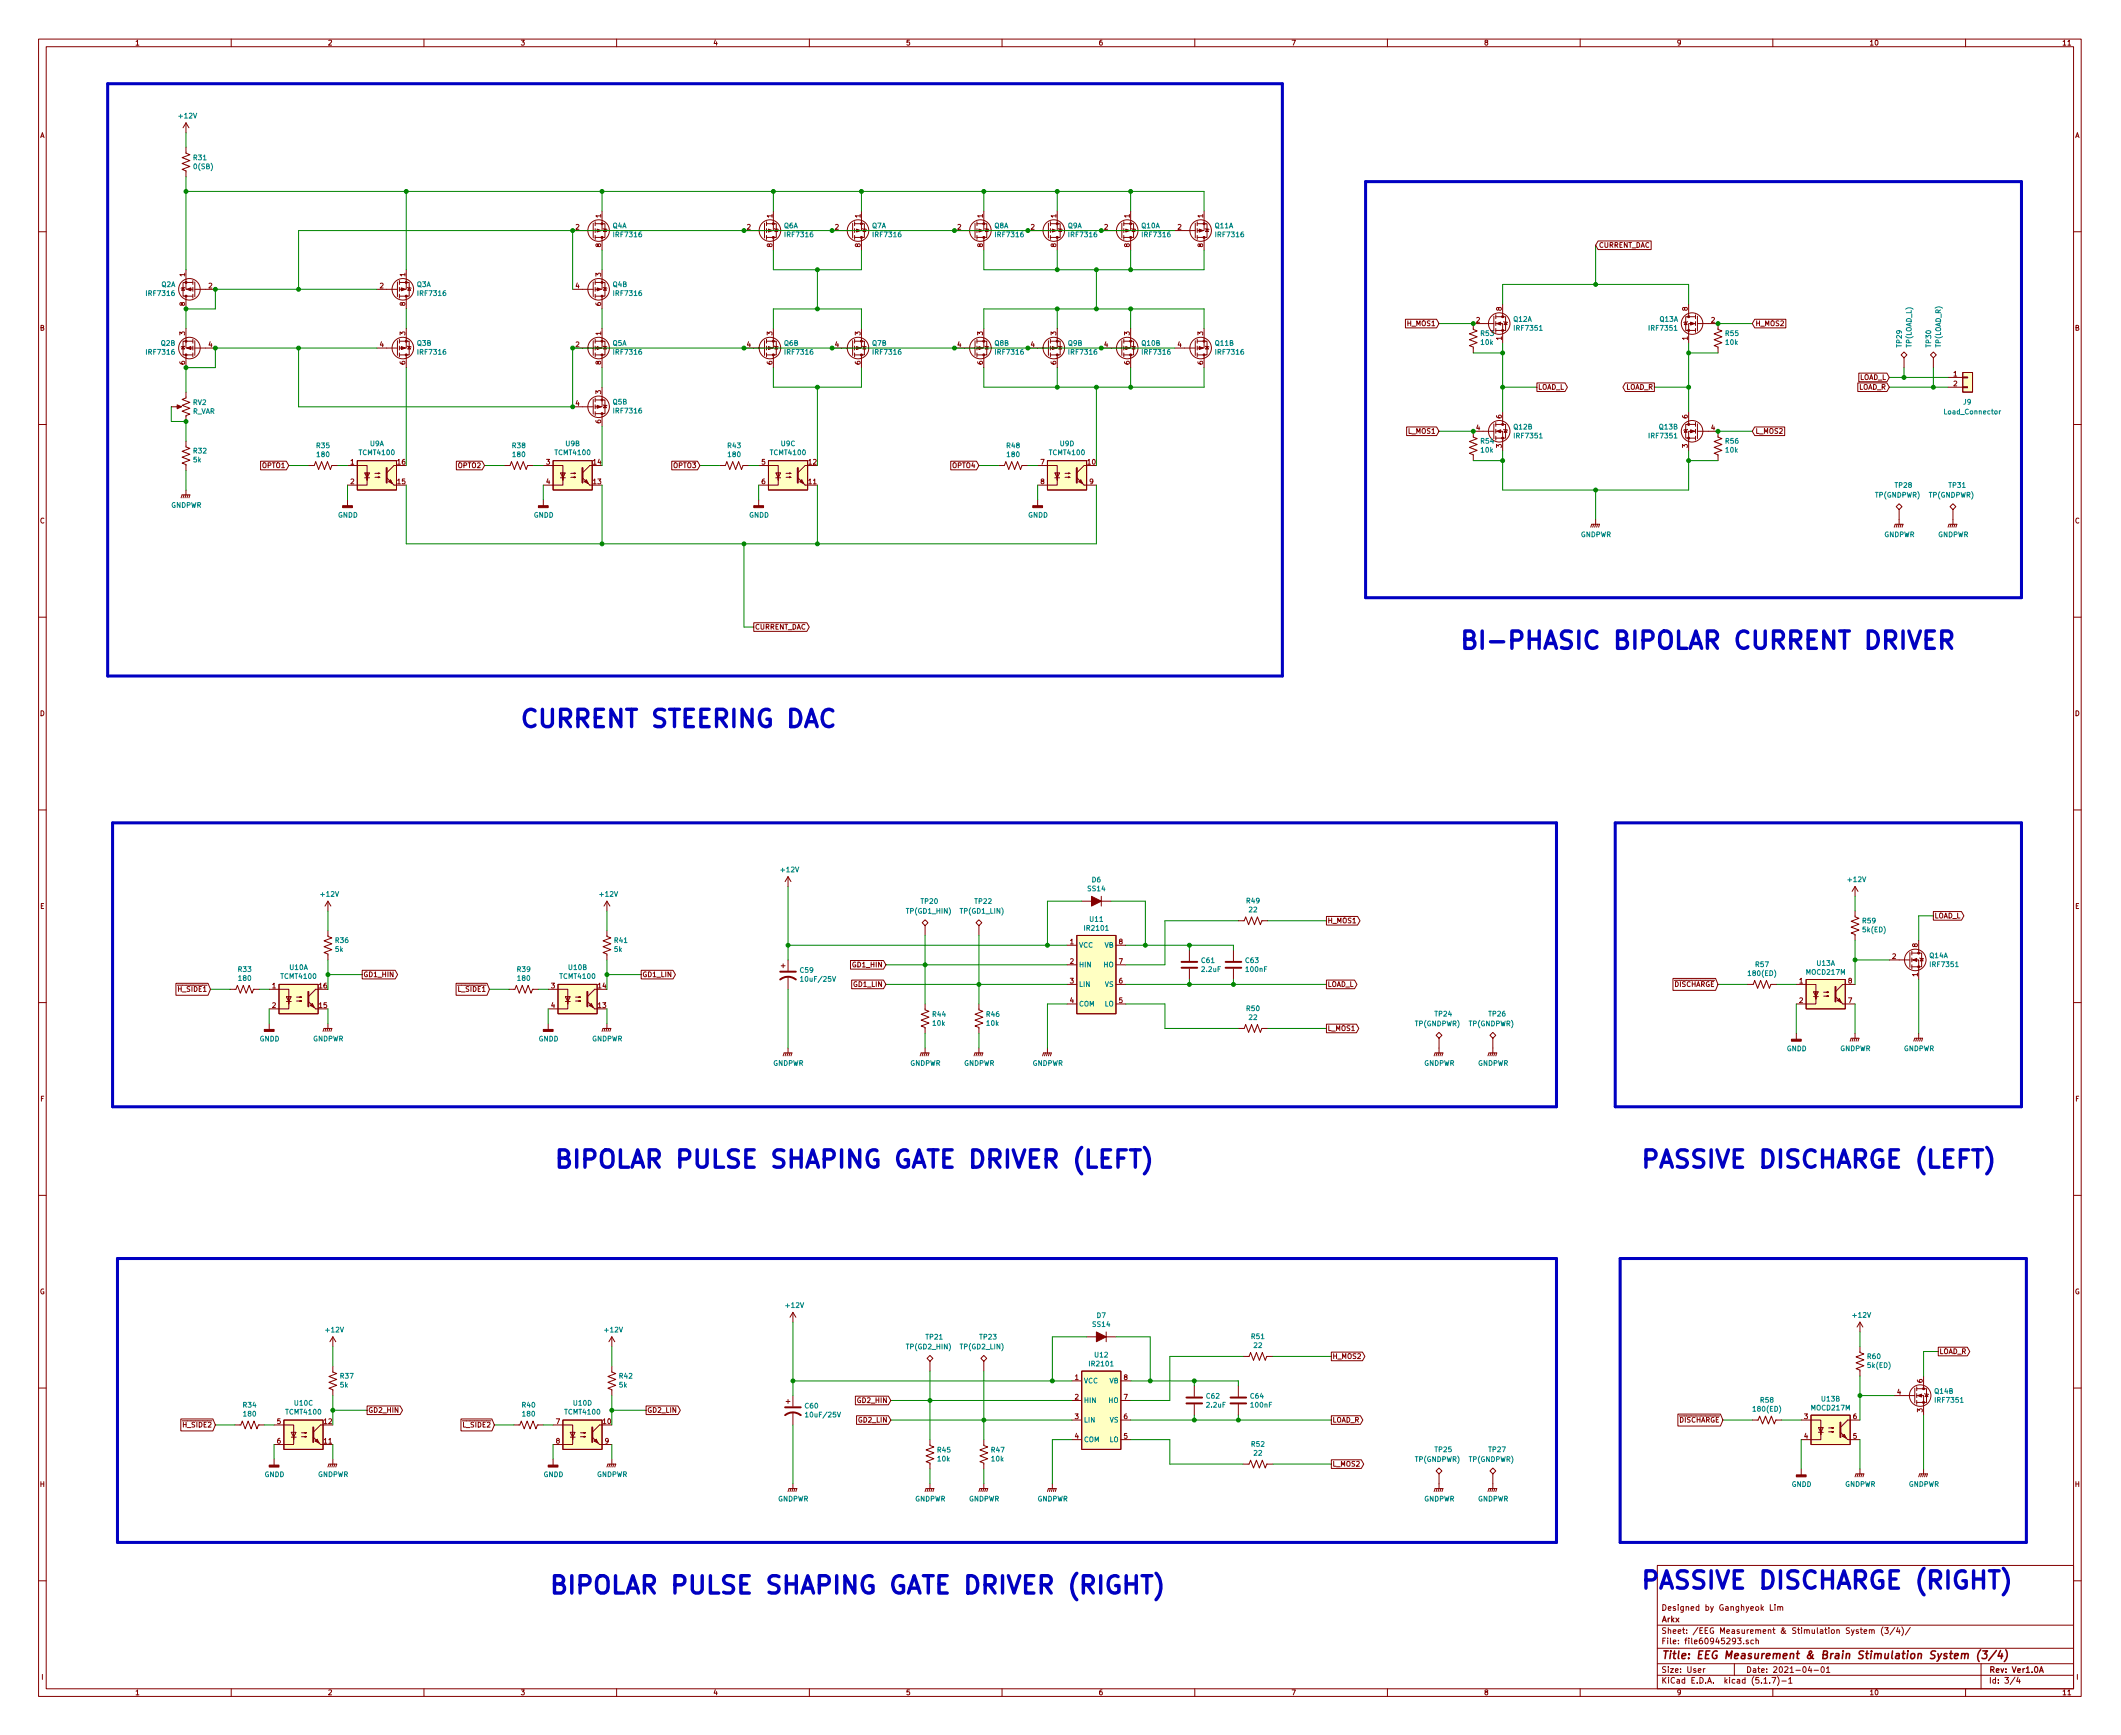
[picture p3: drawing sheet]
<svg xmlns="http://www.w3.org/2000/svg" width="550mm" height="450mm" viewBox="0 0 550 450" stroke-linecap="round" stroke-linejoin="round" font-family="sans-serif">
<defs><g id="words">
<g font-size="6.3" fill="#0000c2">
<text x="378.5" y="168.4">BI-PHASIC BIPOLAR CURRENT DRIVER</text>
<text x="134.6" y="188.8">CURRENT STEERING DAC</text>
<text x="143.5" y="303.1">BIPOLAR PULSE SHAPING GATE DRIVER (LEFT)</text>
<text x="425.4" y="303.1">PASSIVE DISCHARGE (LEFT)</text>
<text x="142.2" y="413.5">BIPOLAR PULSE SHAPING GATE DRIVER (RIGHT)</text>
<text x="425.4" y="412.3">PASSIVE DISCHARGE (RIGHT)</text>
</g>
<text font-size="2.8" fill="#840000" x="431" y="430.4">Title: EEG Measurement &amp; Brain Stimulation System (3/4)</text>
<g font-size="2.1" fill="#840000">
<text x="431" y="417.9">Designed by Ganghyeok Lim</text>
<text x="431" y="423.9">Sheet: /EEG Measurement &amp; Stimulation System (3/4)/</text>
<text x="431" y="420.9">Arkx</text>
<text x="431" y="426.6">File: file60945293.sch</text>
<text x="431" y="436.8">KiCad E.D.A. kicad (5.1.7)-1</text>
<text x="431" y="434">Size: User</text>
<text x="453" y="434">Date: 2021-04-01</text>
<text x="516" y="434">Rev: Ver1.0A</text>
<text x="516" y="436.8">Id: 3/4</text>
</g>
<g font-size="1.8" fill="#840000">
<text x="35" y="11.8">1</text>
<text x="85" y="11.8">2</text>
<text x="135" y="11.8">3</text>
<text x="185" y="11.8">4</text>
<text x="235" y="11.8">5</text>
<text x="285" y="11.8">6</text>
<text x="335" y="11.8">7</text>
<text x="385" y="11.8">8</text>
<text x="435" y="11.8">9</text>
<text x="485" y="11.8">10</text>
<text x="535" y="11.8">11</text>
<text x="10.4" y="35.8">A</text>
<text x="538.4" y="35.8">A</text>
<text x="149.4" y="59.6">2</text>
<text x="156" y="56.5" transform="rotate(-90 156 56.5)">1</text>
<text x="193.8" y="59.6">2</text>
<text x="200.4" y="56.5" transform="rotate(-90 200.4 56.5)">1</text>
<text x="216.7" y="59.6">2</text>
<text x="223.3" y="56.5" transform="rotate(-90 223.3 56.5)">1</text>
<text x="248.4" y="59.6">2</text>
<text x="255" y="56.5" transform="rotate(-90 255 56.5)">1</text>
<text x="267.5" y="59.6">2</text>
<text x="274.1" y="56.5" transform="rotate(-90 274.1 56.5)">1</text>
<text x="286.5" y="59.6">2</text>
<text x="293.1" y="56.5" transform="rotate(-90 293.1 56.5)">1</text>
<text x="305.6" y="59.6">2</text>
<text x="312.2" y="56.5" transform="rotate(-90 312.2 56.5)">1</text>
<text x="156" y="64.1" transform="rotate(-90 156 64.1)">8</text>
<text x="200.4" y="64.1" transform="rotate(-90 200.4 64.1)">8</text>
<text x="223.3" y="64.1" transform="rotate(-90 223.3 64.1)">8</text>
<text x="255" y="64.1" transform="rotate(-90 255 64.1)">8</text>
<text x="274.1" y="64.1" transform="rotate(-90 274.1 64.1)">8</text>
<text x="293.1" y="64.1" transform="rotate(-90 293.1 64.1)">8</text>
<text x="312.2" y="64.1" transform="rotate(-90 312.2 64.1)">8</text>
<text x="414.8" y="64.3">CURRENT_DAC</text>
<text x="48" y="71.7" transform="rotate(-90 48 71.7)">1</text>
<text x="105.2" y="71.7" transform="rotate(-90 105.2 71.7)">1</text>
<text x="156" y="71.7" transform="rotate(-90 156 71.7)">3</text>
<text x="54.1" y="74.8">2</text>
<text x="98.6" y="74.8">2</text>
<text x="149.4" y="74.8">4</text>
<text x="48" y="79.4" transform="rotate(-90 48 79.4)">8</text>
<text x="105.2" y="79.4" transform="rotate(-90 105.2 79.4)">8</text>
<text x="156" y="79.4" transform="rotate(-90 156 79.4)">6</text>
<text x="383.1" y="83.7">2</text>
<text x="389.6" y="80.6" transform="rotate(-90 389.6 80.6)">8</text>
<text x="437.9" y="80.6" transform="rotate(-90 437.9 80.6)">8</text>
<text x="444" y="83.7">2</text>
<text x="10.4" y="85.8">B</text>
<text x="48" y="87" transform="rotate(-90 48 87)">3</text>
<text x="105.2" y="87" transform="rotate(-90 105.2 87)">3</text>
<text x="156" y="87" transform="rotate(-90 156 87)">1</text>
<text x="200.4" y="87" transform="rotate(-90 200.4 87)">3</text>
<text x="223.3" y="87" transform="rotate(-90 223.3 87)">3</text>
<text x="255" y="87" transform="rotate(-90 255 87)">3</text>
<text x="274.1" y="87" transform="rotate(-90 274.1 87)">3</text>
<text x="293.1" y="87" transform="rotate(-90 293.1 87)">3</text>
<text x="312.2" y="87" transform="rotate(-90 312.2 87)">3</text>
<text x="365.3" y="84.6">H_MOS1</text>
<text x="389.6" y="88.2" transform="rotate(-90 389.6 88.2)">1</text>
<text x="437.9" y="88.2" transform="rotate(-90 437.9 88.2)">1</text>
<text x="455.4" y="84.6">H_MOS2</text>
<text x="538.4" y="85.8">B</text>
<text x="48" y="94.6" transform="rotate(-90 48 94.6)">6</text>
<text x="54.1" y="90">4</text>
<text x="98.6" y="90">4</text>
<text x="105.2" y="94.6" transform="rotate(-90 105.2 94.6)">6</text>
<text x="149.4" y="90">2</text>
<text x="156" y="94.6" transform="rotate(-90 156 94.6)">8</text>
<text x="193.8" y="90">4</text>
<text x="200.4" y="94.6" transform="rotate(-90 200.4 94.6)">6</text>
<text x="216.7" y="90">4</text>
<text x="223.3" y="94.6" transform="rotate(-90 223.3 94.6)">6</text>
<text x="248.4" y="90">4</text>
<text x="255" y="94.6" transform="rotate(-90 255 94.6)">6</text>
<text x="267.5" y="90">4</text>
<text x="274.1" y="94.6" transform="rotate(-90 274.1 94.6)">6</text>
<text x="286.5" y="90">4</text>
<text x="293.1" y="94.6" transform="rotate(-90 293.1 94.6)">6</text>
<text x="305.6" y="90">4</text>
<text x="312.2" y="94.6" transform="rotate(-90 312.2 94.6)">6</text>
<text x="399" y="101.1">LOAD_L</text>
<text x="421.7" y="101.1">LOAD_R</text>
<text x="482.2" y="101.1">LOAD_R</text>
<text x="482.3" y="98.6">LOAD_L</text>
<text x="506.9" y="97.7">1</text>
<text x="506.9" y="100.2">2</text>
<text x="149.4" y="105.3">4</text>
<text x="156" y="102.2" transform="rotate(-90 156 102.2)">3</text>
<text x="156" y="109.8" transform="rotate(-90 156 109.8)">6</text>
<text x="365.5" y="112.5">L_MOS1</text>
<text x="383.1" y="111.6">4</text>
<text x="389.6" y="108.6" transform="rotate(-90 389.6 108.6)">6</text>
<text x="437.9" y="108.6" transform="rotate(-90 437.9 108.6)">6</text>
<text x="444" y="111.6">4</text>
<text x="455.4" y="112.5">L_MOS2</text>
<text x="389.6" y="116.2" transform="rotate(-90 389.6 116.2)">3</text>
<text x="437.9" y="116.2" transform="rotate(-90 437.9 116.2)">3</text>
<text x="68.1" y="121.4">OPTO1</text>
<text x="91" y="120.5">1</text>
<text x="91" y="125.6">2</text>
<text x="103.2" y="125.6">15</text>
<text x="103.2" y="120.5">16</text>
<text x="118.9" y="121.4">OPTO2</text>
<text x="141.8" y="120.5">3</text>
<text x="141.8" y="125.6">4</text>
<text x="154" y="125.6">13</text>
<text x="154" y="120.5">14</text>
<text x="174.8" y="121.4">OPTO3</text>
<text x="197.6" y="120.5">5</text>
<text x="197.6" y="125.6">6</text>
<text x="209.9" y="125.6">11</text>
<text x="209.9" y="120.5">12</text>
<text x="247.2" y="121.4">OPTO4</text>
<text x="270" y="120.5">7</text>
<text x="270" y="125.6">8</text>
<text x="282.2" y="120.5">10</text>
<text x="282.7" y="125.6">9</text>
<text x="10.4" y="135.8">C</text>
<text x="538.4" y="135.8">C</text>
<text x="195.8" y="163.3">CURRENT_DAC</text>
<text x="10.4" y="185.8">D</text>
<text x="538.4" y="185.8">D</text>
<text x="10.4" y="235.8">E</text>
<text x="344.4" y="239.5">H_MOS1</text>
<text x="501.9" y="238.3">LOAD_L</text>
<text x="538.4" y="235.8">E</text>
<text x="277.6" y="245">1</text>
<text x="290.3" y="245">8</text>
<text x="497.6" y="245.7" transform="rotate(-90 497.6 245.7)">8</text>
<text x="221.4" y="251">GD1_HIN</text>
<text x="277.6" y="250.1">2</text>
<text x="290.3" y="250.1">7</text>
<text x="491" y="248.8">2</text>
<text x="46.5" y="257.3">H_SIDE1</text>
<text x="70.6" y="256.4">1</text>
<text x="82.9" y="256.4">16</text>
<text x="94.2" y="253.5">GD1_HIN</text>
<text x="119" y="257.3">L_SIDE1</text>
<text x="143" y="256.4">3</text>
<text x="155.2" y="256.4">14</text>
<text x="166.6" y="253.5">GD1_LIN</text>
<text x="221.6" y="256">GD1_LIN</text>
<text x="277.6" y="255.1">3</text>
<text x="290.3" y="255.1">6</text>
<text x="344.4" y="256">LOAD_L</text>
<text x="434.4" y="256">DISCHARGE</text>
<text x="466.9" y="255.1">1</text>
<text x="479.6" y="255.1">8</text>
<text x="497.6" y="253.3" transform="rotate(-90 497.6 253.3)">1</text>
<text x="70.6" y="261.5">2</text>
<text x="82.9" y="261.5">15</text>
<text x="143" y="261.5">4</text>
<text x="155.2" y="261.5">13</text>
<text x="277.6" y="260.2">4</text>
<text x="290.3" y="260.2">5</text>
<text x="466.9" y="260.2">2</text>
<text x="479.6" y="260.2">7</text>
<text x="344.4" y="267.5">L_MOS1</text>
<text x="10.5" y="285.8">F</text>
<text x="538.5" y="285.8">F</text>
<text x="10.3" y="335.8">G</text>
<text x="538.3" y="335.8">G</text>
<text x="345.7" y="352.6">H_MOS2</text>
<text x="503.2" y="351.3">LOAD_R</text>
<text x="278.9" y="358">1</text>
<text x="291.6" y="358">8</text>
<text x="498.9" y="358.8" transform="rotate(-90 498.9 358.8)">6</text>
<text x="222.7" y="364">GD2_HIN</text>
<text x="278.9" y="363.1">2</text>
<text x="291.6" y="363.1">7</text>
<text x="492.3" y="361.8">4</text>
<text x="47.7" y="370.3">H_SIDE2</text>
<text x="71.9" y="369.4">5</text>
<text x="84.1" y="369.4">12</text>
<text x="95.5" y="366.5">GD2_HIN</text>
<text x="120.3" y="370.3">L_SIDE2</text>
<text x="144.3" y="369.4">7</text>
<text x="156.5" y="369.4">10</text>
<text x="167.9" y="366.5">GD2_LIN</text>
<text x="222.9" y="369.1">GD2_LIN</text>
<text x="278.9" y="368.2">3</text>
<text x="291.6" y="368.2">6</text>
<text x="345.7" y="369.1">LOAD_R</text>
<text x="435.6" y="369.1">DISCHARGE</text>
<text x="468.1" y="368.2">3</text>
<text x="480.8" y="368.2">6</text>
<text x="498.9" y="366.4" transform="rotate(-90 498.9 366.4)">3</text>
<text x="71.9" y="374.5">6</text>
<text x="84.1" y="374.5">11</text>
<text x="144.3" y="374.5">8</text>
<text x="157" y="374.5">9</text>
<text x="278.9" y="373.3">4</text>
<text x="291.6" y="373.3">5</text>
<text x="468.1" y="373.3">4</text>
<text x="480.8" y="373.3">5</text>
<text x="345.7" y="380.5">L_MOS2</text>
<text x="10.4" y="385.8">H</text>
<text x="538.4" y="385.8">H</text>
<text x="10.7" y="435.8">I</text>
<text x="538.8" y="435.8">I</text>
<text x="35" y="439.8">1</text>
<text x="85" y="439.8">2</text>
<text x="135" y="439.8">3</text>
<text x="185" y="439.8">4</text>
<text x="235" y="439.8">5</text>
<text x="285" y="439.8">6</text>
<text x="335" y="439.8">7</text>
<text x="385" y="439.8">8</text>
<text x="435" y="439.8">9</text>
<text x="485" y="439.8">10</text>
<text x="535" y="439.8">11</text>
</g>
<g font-size="1.8" fill="#008484">
<text x="46.6" y="30.7">+12V</text>
<text x="50.3" y="41.6">R31</text>
<text x="50.4" y="43.9">0(SB)</text>
<text x="159" y="59.2">Q4A</text>
<text x="203.4" y="59.2">Q6A</text>
<text x="226.3" y="59.2">Q7A</text>
<text x="258" y="59.2">Q8A</text>
<text x="277.1" y="59.2">Q9A</text>
<text x="296.2" y="59.2">Q10A</text>
<text x="315.3" y="59.2">Q11A</text>
<text x="159.5" y="61.5">IRF7316</text>
<text x="203.9" y="61.5">IRF7316</text>
<text x="226.8" y="61.5">IRF7316</text>
<text x="258.5" y="61.5">IRF7316</text>
<text x="277.6" y="61.5">IRF7316</text>
<text x="296.6" y="61.5">IRF7316</text>
<text x="315.7" y="61.5">IRF7316</text>
<text x="38.2" y="76.8">IRF7316</text>
<text x="41.9" y="74.5">Q2A</text>
<text x="108.2" y="74.5">Q3A</text>
<text x="108.7" y="76.8">IRF7316</text>
<text x="159.1" y="74.5">Q4B</text>
<text x="159.5" y="76.8">IRF7316</text>
<text x="392.7" y="83.5">Q12A</text>
<text x="430.7" y="83.5">Q13A</text>
<text x="41.8" y="89.7">Q2B</text>
<text x="108.3" y="89.7">Q3B</text>
<text x="159" y="89.7">Q5A</text>
<text x="203.5" y="89.7">Q6B</text>
<text x="226.4" y="89.7">Q7B</text>
<text x="258.1" y="89.7">Q8B</text>
<text x="277.2" y="89.7">Q9B</text>
<text x="296.3" y="89.7">Q10B</text>
<text x="315.4" y="89.7">Q11B</text>
<text x="384.3" y="87.2">R53</text>
<text x="384.3" y="89.5">10k</text>
<text x="393.1" y="85.8">IRF7351</text>
<text x="428.1" y="85.8">IRF7351</text>
<text x="447.8" y="87.2">R55</text>
<text x="447.8" y="89.5">10k</text>
<text x="493.4" y="90" transform="rotate(-90 493.4 90)">TP29</text>
<text x="501.1" y="90" transform="rotate(-90 501.1 90)">TP30</text>
<text x="38.2" y="92">IRF7316</text>
<text x="108.7" y="92">IRF7316</text>
<text x="159.5" y="92">IRF7316</text>
<text x="203.9" y="92">IRF7316</text>
<text x="226.8" y="92">IRF7316</text>
<text x="258.5" y="92">IRF7316</text>
<text x="277.6" y="92">IRF7316</text>
<text x="296.6" y="92">IRF7316</text>
<text x="315.7" y="92">IRF7316</text>
<text x="496" y="90.2" transform="rotate(-90 496 90.2)">TP(LOAD_L)</text>
<text x="503.6" y="90.1" transform="rotate(-90 503.6 90.1)">TP(LOAD_R)</text>
<text x="49.9" y="107.4">R_VAR</text>
<text x="50.1" y="105.1">RV2</text>
<text x="159.1" y="104.9">Q5B</text>
<text x="159.5" y="107.2">IRF7316</text>
<text x="504.7" y="107.5">Load_Connector</text>
<text x="509.5" y="105">J9</text>
<text x="392.8" y="111.4">Q12B</text>
<text x="393.1" y="113.7">IRF7351</text>
<text x="428.1" y="113.7">IRF7351</text>
<text x="430.6" y="111.4">Q13B</text>
<text x="50.2" y="119.9">5k</text>
<text x="50.3" y="117.6">R32</text>
<text x="82.2" y="116.3">R35</text>
<text x="82.3" y="118.6">180</text>
<text x="93.4" y="118.1">TCMT4100</text>
<text x="96" y="115.8">U9A</text>
<text x="133" y="116.3">R38</text>
<text x="133.1" y="118.6">180</text>
<text x="144.2" y="118.1">TCMT4100</text>
<text x="146.8" y="115.8">U9B</text>
<text x="188.9" y="116.3">R43</text>
<text x="189" y="118.6">180</text>
<text x="200.1" y="118.1">TCMT4100</text>
<text x="202.7" y="115.8">U9C</text>
<text x="261.3" y="116.3">R48</text>
<text x="261.4" y="118.6">180</text>
<text x="272.4" y="118.1">TCMT4100</text>
<text x="275.1" y="115.8">U9D</text>
<text x="384.3" y="115.1">R54</text>
<text x="384.3" y="117.4">10k</text>
<text x="447.8" y="115.1">R56</text>
<text x="447.8" y="117.4">10k</text>
<text x="44.3" y="131.7">GNDPWR</text>
<text x="486.6" y="129.1">TP(GNDPWR)</text>
<text x="491.8" y="126.5">TP28</text>
<text x="500.6" y="129.1">TP(GNDPWR)</text>
<text x="505.7" y="126.5">TP31</text>
<text x="87.7" y="134.3">GNDD</text>
<text x="138.5" y="134.3">GNDD</text>
<text x="194.4" y="134.3">GNDD</text>
<text x="266.8" y="134.3">GNDD</text>
<text x="410.1" y="139.4">GNDPWR</text>
<text x="488.8" y="139.4">GNDPWR</text>
<text x="502.8" y="139.4">GNDPWR</text>
<text x="202.8" y="226.3">+12V</text>
<text x="83.4" y="232.6">+12V</text>
<text x="155.8" y="232.6">+12V</text>
<text x="282.3" y="231.2">SS14</text>
<text x="283.4" y="228.9">D6</text>
<text x="479.6" y="228.8">+12V</text>
<text x="235.4" y="237">TP(GD1_HIN)</text>
<text x="239" y="234.5">TP20</text>
<text x="249.4" y="237">TP(GD1_LIN)</text>
<text x="253" y="234.5">TP22</text>
<text x="282.9" y="239.1">U11</text>
<text x="323.5" y="234.4">R49</text>
<text x="324.2" y="236.7">22</text>
<text x="483.3" y="239.6">R59</text>
<text x="87.1" y="244.6">R36</text>
<text x="159.5" y="244.6">R41</text>
<text x="279.9" y="245.9">VCC</text>
<text x="281.6" y="241.5">IR2101</text>
<text x="286.6" y="245.9">VB</text>
<text x="483.5" y="241.9">5k(ED)</text>
<text x="75.2" y="251.6">U10A</text>
<text x="87" y="246.9">5k</text>
<text x="147.6" y="251.6">U10B</text>
<text x="159.4" y="246.9">5k</text>
<text x="279.9" y="251">HIN</text>
<text x="286.4" y="251">HO</text>
<text x="311.8" y="249.8">C61</text>
<text x="323.2" y="249.8">C63</text>
<text x="455.6" y="250.9">R57</text>
<text x="471.4" y="250.6">U13A</text>
<text x="500.7" y="248.6">Q14A</text>
<text x="501.1" y="250.9">IRF7351</text>
<text x="61.9" y="252.2">R33</text>
<text x="62" y="254.5">180</text>
<text x="73.1" y="254">TCMT4100</text>
<text x="134.3" y="252.2">R39</text>
<text x="134.4" y="254.5">180</text>
<text x="145.4" y="254">TCMT4100</text>
<text x="207.7" y="252.4">C59</text>
<text x="208.3" y="254.7">10uF/25V</text>
<text x="279.9" y="256">LIN</text>
<text x="286.7" y="256">VS</text>
<text x="311.9" y="252.2">2.2uF</text>
<text x="323.4" y="252.2">100nF</text>
<text x="453.9" y="253.2">180(ED)</text>
<text x="468.8" y="252.9">MOCD217M</text>
<text x="242" y="263.8">R44</text>
<text x="256" y="263.8">R46</text>
<text x="279.9" y="261.1">COM</text>
<text x="286.6" y="261.1">LO</text>
<text x="323.5" y="262.3">R50</text>
<text x="372.4" y="263.7">TP24</text>
<text x="386.4" y="263.7">TP26</text>
<text x="242.1" y="266.1">10k</text>
<text x="256.1" y="266.1">10k</text>
<text x="324.2" y="264.6">22</text>
<text x="367.3" y="266.2">TP(GNDPWR)</text>
<text x="381.2" y="266.2">TP(GNDPWR)</text>
<text x="67.4" y="270.2">GNDD</text>
<text x="81.2" y="270.2">GNDPWR</text>
<text x="139.8" y="270.2">GNDD</text>
<text x="153.6" y="270.2">GNDPWR</text>
<text x="463.6" y="272.7">GNDD</text>
<text x="477.4" y="272.7">GNDPWR</text>
<text x="493.9" y="272.7">GNDPWR</text>
<text x="200.6" y="276.5">GNDPWR</text>
<text x="236.1" y="276.5">GNDPWR</text>
<text x="250.1" y="276.5">GNDPWR</text>
<text x="267.9" y="276.5">GNDPWR</text>
<text x="369.5" y="276.5">GNDPWR</text>
<text x="383.4" y="276.5">GNDPWR</text>
<text x="204" y="339.3">+12V</text>
<text x="284.6" y="341.9">D7</text>
<text x="480.9" y="341.9">+12V</text>
<text x="84.7" y="345.7">+12V</text>
<text x="157" y="345.7">+12V</text>
<text x="240.3" y="347.5">TP21</text>
<text x="254.3" y="347.5">TP23</text>
<text x="283.6" y="344.3">SS14</text>
<text x="324.8" y="347.4">R51</text>
<text x="235.4" y="350.1">TP(GD2_HIN)</text>
<text x="249.4" y="350.1">TP(GD2_LIN)</text>
<text x="284.1" y="352.2">U12</text>
<text x="325.4" y="349.7">22</text>
<text x="484.6" y="352.6">R60</text>
<text x="88.3" y="360">5k</text>
<text x="88.4" y="357.7">R37</text>
<text x="160.7" y="360">5k</text>
<text x="160.8" y="357.7">R42</text>
<text x="281.2" y="358.9">VCC</text>
<text x="282.9" y="354.5">IR2101</text>
<text x="287.9" y="358.9">VB</text>
<text x="484.8" y="354.9">5k(ED)</text>
<text x="63.1" y="365.2">R34</text>
<text x="76.5" y="364.7">U10C</text>
<text x="135.5" y="365.2">R40</text>
<text x="148.9" y="364.7">U10D</text>
<text x="208.9" y="365.4">C60</text>
<text x="281.2" y="364">HIN</text>
<text x="287.7" y="364">HO</text>
<text x="313.1" y="362.9">C62</text>
<text x="313.2" y="365.2">2.2uF</text>
<text x="324.5" y="362.9">C64</text>
<text x="324.7" y="365.2">100nF</text>
<text x="456.8" y="363.9">R58</text>
<text x="470.1" y="365.9">MOCD217M</text>
<text x="472.7" y="363.6">U13B</text>
<text x="502.1" y="361.6">Q14B</text>
<text x="502.4" y="363.9">IRF7351</text>
<text x="63.3" y="367.5">180</text>
<text x="74.3" y="367">TCMT4100</text>
<text x="135.7" y="367.5">180</text>
<text x="146.7" y="367">TCMT4100</text>
<text x="209.6" y="367.7">10uF/25V</text>
<text x="281.2" y="369.1">LIN</text>
<text x="288" y="369.1">VS</text>
<text x="455.2" y="366.2">180(ED)</text>
<text x="243.3" y="376.8">R45</text>
<text x="257.3" y="376.8">R47</text>
<text x="281.2" y="374.1">COM</text>
<text x="287.9" y="374.1">LO</text>
<text x="324.8" y="375.3">R52</text>
<text x="325.4" y="377.7">22</text>
<text x="372.4" y="376.7">TP25</text>
<text x="386.4" y="376.7">TP27</text>
<text x="68.6" y="383.2">GNDD</text>
<text x="82.4" y="383.2">GNDPWR</text>
<text x="141" y="383.2">GNDD</text>
<text x="154.8" y="383.2">GNDPWR</text>
<text x="243.4" y="379.2">10k</text>
<text x="257.3" y="379.2">10k</text>
<text x="367.3" y="379.3">TP(GNDPWR)</text>
<text x="381.2" y="379.3">TP(GNDPWR)</text>
<text x="201.8" y="389.5">GNDPWR</text>
<text x="237.4" y="389.5">GNDPWR</text>
<text x="251.4" y="389.5">GNDPWR</text>
<text x="269.1" y="389.5">GNDPWR</text>
<text x="369.5" y="389.5">GNDPWR</text>
<text x="383.4" y="389.5">GNDPWR</text>
<text x="464.9" y="385.8">GNDD</text>
<text x="478.7" y="385.7">GNDPWR</text>
<text x="495.2" y="385.7">GNDPWR</text>
</g>
</g></defs>
<g fill="none" stroke="#840000" stroke-width=".26">
<path d="M10 10.1h530v430h-530zM12 12.1h526v426.1h-526zM60 10.1v2M110 10.1v2M160 10.1v2M210 10.1v2M260 10.1v2M310 10.1v2M360 10.1v2M410 10.1v2M460 10.1v2M510 10.1v2"/>
<path d="M536.5 11.7h.8M48.3 38.2v1.6l1 .3-2.1 .8 2.1 .8-2.1 .7 2.1 .8-2.1 .7 1.1 .4v1.6M48.3 31.9v2.5M48.3 31.9l-.8 1.3M48.3 31.9l.7 1.3M148.6 59.8h5.3M153.9 57.9v3.8M154.4 58h2.6v3.6h-2.6M154.4 57.5v1.1M154.4 59.3v1M156.2 54.7v5.1h-1.8M156.5 59.3l1 .3"/>
<path d="M157 59.4l.4 .7h-.8zM193 59.8h5.4M198.4 57.9v3.8M198.9 58h2.5v3.6h-2.5M198.9 57.5v1.1M198.9 59.3v1M200.7 54.7v5.1h-1.8M200.9 59.3l1 .3M201.4 59.4l.4 .7h-.8zM215.9 59.8h5.3M221.2 57.9v3.8M221.7 58h2.6v3.6h-2.6"/>
<path d="M221.7 57.5v1.1M221.7 59.3v1M223.5 54.7v5.1h-1.8M223.8 59.3l1 .3M224.3 59.4l.4 .7h-.8zM247.6 59.8h5.4M253 57.9v3.8M253.5 58h2.5v3.6h-2.5M253.5 57.5v1.1M253.5 59.3v1M255.3 54.7v5.1h-1.8M255.5 59.3l1 .3"/>
<path d="M256 59.4l.4 .7h-.7zM266.7 59.8h5.3M272 57.9v3.8M272.5 58h2.6v3.6h-2.6M272.5 57.5v1.1M272.5 59.3v1M274.3 54.7v5.1h-1.8M274.6 59.3l1 .3M275.1 59.4l.4 .7h-.8zM285.7 59.8h5.4M291.1 57.9v3.8M291.6 58h2.5v3.6h-2.5"/>
<path d="M291.6 57.5v1.1M291.6 59.3v1M293.4 54.7v5.1h-1.8M293.6 59.3l1 .3M294.1 59.4l.4 .7h-.7zM304.8 59.8h5.3M310.1 57.9v3.8M310.6 58h2.6v3.6h-2.6M310.6 57.5v1.1M310.6 59.3v1M312.4 54.7v5.1h-1.8M312.7 59.3l1 .3"/>
<path d="M313.2 59.4l.4 .7h-.8zM10 60.1h2M47.5 74.7l.4 .6h-.8zM48 74.6l-1 .2M48.3 70v5.1h1.7M48.3 76.8v3.3M50 73.3h-2.5v3.5h2.5M50 72.8v1M50 74.6v1M50 76.3v1M50.5 75.1h5.4M50.5 73.2v3.8"/>
<path d="M97.8 75.1h5.3M103.1 73.2v3.8M103.6 73.3h2.6v3.5h-2.6M103.6 72.8v1M103.6 74.6v1M103.6 76.3v1M105.4 70v5.1h-1.8M105.4 76.8v3.3M105.7 74.6l1 .2M106.2 74.7l.4 .6h-.8zM148.6 75.1h5.3M153.9 73.2v3.8"/>
<path d="M154.4 73.3h2.6v3.5h-2.6M154.4 61.1v1M154.4 72.8v1M154.4 74.6v1M154.4 76.3v1M156.2 70v5.1h-1.8M156.2 61.6v3.3M156.2 76.8v3.3M156.5 74.6l1 .2M157 74.7l.4 .6h-.8zM198.9 61.1v1M200.7 61.6v3.3"/>
<path d="M221.7 61.1v1M223.5 61.6v3.3M253.5 61.1v1M255.3 61.6v3.3M272.5 61.1v1M274.3 61.6v3.3M291.6 61.1v1M293.4 61.6v3.3M310.6 61.1v1M312.4 61.6v3.3M389.9 78.9v3.3M414.7 62.5h13.7v2.3h-13.7l-.7-1.2z"/>
<path d="M438.1 78.9v3.3M538 60.1h2M47.5 89.9l.4 .7h-.8zM48 89.8l-1 .2M48.3 85.2v5.1h1.7M48.3 92.1v3.3M50 88.5h-2.5v3.6h2.5M50 88v1M50 89.8v1M50 91.6v1M50.5 90.3h5.4M50.5 88.4v3.8"/>
<path d="M97.8 90.3h5.3M103.1 88.4v3.8M103.6 88.5h2.6v3.6h-2.6M103.6 88v1M103.6 89.8v1M103.6 91.6v1M105.4 85.2v5.1h-1.8M105.4 92.1v3.3M105.7 89.8l1 .2M106.2 89.9l.4 .7h-.8zM148.6 90.3h5.3M153.9 88.4v3.8"/>
<path d="M154.4 88.5h2.6v3.6h-2.6M154.4 88v1M154.4 89.8v1M154.4 91.6v1M156.2 85.2v5.1h-1.8M156.2 92.1v3.3M156.5 89.8l1 .2M157 89.9l.4 .7h-.8zM193 90.3h5.4M198.4 88.4v3.8M198.9 88.5h2.5v3.6h-2.5M198.9 88v1"/>
<path d="M198.9 89.8v1M198.9 91.6v1M200.7 85.2v5.1h-1.8M200.7 92.1v3.3M200.9 89.8l1 .2M201.4 89.9l.4 .7h-.8zM215.9 90.3h5.3M221.2 88.4v3.8M221.7 88.5h2.6v3.6h-2.6M221.7 88v1M221.7 89.8v1M221.7 91.6v1"/>
<path d="M223.5 85.2v5.1h-1.8M223.5 92.1v3.3M223.8 89.8l1 .2M224.3 89.9l.4 .7h-.8zM247.6 90.3h5.4M253 88.4v3.8M253.5 88.5h2.5v3.6h-2.5M253.5 88v1M253.5 89.8v1M253.5 91.6v1M255.3 85.2v5.1h-1.8M255.3 92.1v3.3"/>
<path d="M255.5 89.8l1 .2M256 89.9l.4 .7h-.7zM266.7 90.3h5.3M272 88.4v3.8M272.5 88.5h2.6v3.6h-2.6M272.5 88v1M272.5 89.8v1M272.5 91.6v1M274.3 85.2v5.1h-1.8M274.3 92.1v3.3M274.6 89.8l1 .2M275.1 89.9l.4 .7h-.8z"/>
<path d="M285.7 90.3h5.4M291.1 88.4v3.8M291.6 88.5h2.5v3.6h-2.5M291.6 88v1M291.6 89.8v1M291.6 91.6v1M293.4 85.2v5.1h-1.8M293.4 92.1v3.3M293.6 89.8l1 .2M294.1 89.9l.4 .7h-.7zM304.8 90.3h5.3M310.1 88.4v3.8"/>
<path d="M310.6 88.5h2.6v3.6h-2.6M310.6 88v1M310.6 89.8v1M310.6 91.6v1M312.4 85.2v5.1h-1.8M312.4 92.1v3.3M312.7 89.8l1 .2M313.2 89.9l.4 .7h-.8zM364.7 82.8h8l.7 1.2-.7 1.1h-8zM387.6 84h-5.3v1.5l1 .4-2 .7 2 .8-2 .7 2 .8-2 .8 1 .3v1.6M387.6 82v3.9M388.1 84h1.8v5"/>
<path d="M388.1 82.2h2.6v3.5h-2.6M388.1 81.7v1M388.1 83.4v1.1M388.1 85.2v1M390.1 83.4l1.1 .3M390.7 83.6l.3 .6h-.7zM398.8 99.3h7.3l.6 1.2-.6 1.1h-7.3zM421.7 99.3h7.6v2.3h-7.6l-.6-1.1zM437.4 83.6l.4 .6h-.8zM437.9 83.4l-1 .3M439.9 84h-1.8v5M439.9 82.2h-2.5v3.5h2.5"/>
<path d="M439.9 81.7v1M439.9 83.4v1.1M439.9 85.2v1M440.4 84h5.4v1.5l1 .4-2 .7 2 .8-2 .7 2 .8-2 .8 1 .3v1.6M440.4 82v3.9M455.3 82.8h8.1v2.3h-8.1l-.6-1.1zM482 99.3h7.6l.6 1.2-.6 1.1h-7.6zM482.3 96.8h7.3l.6 1.1-.6 1.1h-7.3zM494 91.3l.8 .8-.8 .7-.7-.7zM494 92.8v2.6M500.9 92.1l.7-.8 .8 .8-.8 .7zM501.6 92.8v2.6"/>
<path d="M505.5 97.9h3.8M509.3 96.7h2.5v5h-2.5zM509.3 97.8h1.2v.2h-1.2zM10 110.1h2M44.4 105.5h2.3M48.3 101.7v1.6l-1.1 .3 2.1 .8-2.1 .8 2.1 .7-2.1 .8 2.1 .7-1 .4v1.6M48.3 114.4v1.6l1 .3-2.1 .8 2.1 .8-2.1 .7 2.1 .8-2.1 .7 1.1 .4v1.6M67.6 119.7h6.7l.6 1.1-.6 1.1h-6.7zM92.7 119.5h10.2v7.6h-10.2zM118.4 119.7h6.7l.6 1.1-.6 1.1h-6.7zM143.5 119.5h10.2v7.6h-10.2zM148.6 105.5h5.3"/>
<path d="M153.9 103.6v3.8M154.4 103.8h2.6v3.5h-2.6M154.4 103.3v1M154.4 105v1.1M154.4 106.8v1M156.2 100.5v5h-1.8M156.2 107.3v3.3M156.5 105l1 .3M157 105.2l.4 .6h-.8zM174.3 119.7h6.7l.6 1.1-.6 1.1h-6.7zM199.4 119.5h10.1v7.6h-10.1zM246.7 119.7h6.7l.6 1.1-.6 1.1h-6.7z"/>
<path d="M271.8 119.5h10.1v7.6h-10.1zM365 110.8h7.7l.7 1.1-.7 1.1h-7.7zM387.6 111.9h-5.3v1.5l1 .4-2 .8 2 .7-2 .8 2 .7-2 .8 1 .4v1.5M387.6 110v3.8M388.1 111.9h1.8v5.1M388.1 110.1h2.6v3.6h-2.6M388.1 109.6v1M388.1 111.4v1M388.1 113.2v1M389.9 106.8v3.3M390.1 111.4l1.1 .2M390.7 111.5l.3 .6h-.7z"/>
<path d="M437.4 111.5l.4 .6h-.8zM437.9 111.4l-1 .2M438.1 106.8v3.3M439.9 111.9h-1.8v5.1M439.9 110.1h-2.5v3.6h2.5M439.9 109.6v1M439.9 111.4v1M439.9 113.2v1M440.4 111.9h5.4v1.5l1 .4-2 .8 2 .7-2 .8 2 .7-2 .8 1 .4v1.5M440.4 110v3.8M455.3 110.8h7.8v2.2h-7.8l-.6-1.1zM505.5 100.5h3.8"/>
<path d="M509.3 100.3h1.2v.3h-1.2zM538 110.1h2M47 129.2l.2-.8h2.1l-.3 .8M47.8 128.4l-.3 .8M48.3 127.1v1.3l-.3 .8M48.8 128.4l-.3 .8M80 120.8h1.5l.4-1 .8 2 .7-2 .8 2 .8-2 .7 2 .4-1h1.5M90.2 120.8h5v3.8v-1.9M90.2 129.7v1.5M94.6 122.7h1.3l-.7 1.3zM94.6 124h1.3M95.2 124v1.9h-5"/>
<path d="M97.3 123.8h1.3M97.3 122.8h1.3M102.2 125.9h.7M102.9 120.8h-.7l-1.9 1.9M130.8 120.8h1.5l.4-1 .8 2 .7-2 .8 2 .8-2 .7 2 .4-1h1.5M141 120.8h5v3.8v-1.9M141 129.7v1.5M145.4 122.7h1.3l-.7 1.3zM145.4 124h1.3M146 124v1.9h-5M148.1 123.8h1.3M148.1 122.8h1.3"/>
<path d="M153 125.9h.7M153.7 120.8h-.7l-1.9 1.9M186.7 120.8h1.5l.4-1 .8 2 .7-2 .8 2 .7-2 .8 2 .4-1h1.5M196.8 120.8h5.1v3.8v-1.9M196.8 129.7v1.5M201.3 122.7h1.3l-.7 1.3zM201.3 124h1.3M201.9 124v1.9h-5.1M204 123.8h1.2M204 122.8h1.2M208.9 125.9h.6M209.5 120.8h-.6l-1.9 1.9"/>
<path d="M259.1 120.8h1.5l.4-1 .7 2 .8-2 .8 2 .7-2 .8 2 .4-1h1.5M269.2 120.8h5.1v3.8v-1.9M269.2 129.7v1.5M273.7 122.7h1.3l-.7 1.3zM273.7 124h1.3M274.3 124v1.9h-5.1M276.4 123.8h1.2M276.4 122.8h1.2M281.3 125.9h3.2M281.9 120.8h-.6l-1.9 1.9M412.7 136.8l.3-.8h2l-.2 .8M413.5 136l-.2 .8"/>
<path d="M414 134.8v1.2l-.2 .8M414.5 136l-.2 .8M491.5 136.8l.2-.8h2.1l-.3 .8M492 131.5l.8-.8 .7 .8-.7 .7zM492.3 136l-.3 .8M492.8 132.2v3.8l-.3 .8M493.3 136l-.3 .8M505.5 136.8l.2-.8h2l-.2 .8M506 131.5l.7-.8 .8 .8-.8 .7zM506.2 136l-.2 .8M506.7 132.2v3.8l-.2 .8M507.2 136l-.2 .8"/>
<path d="M10 160.1h2M195.6 161.6h13.7l.7 1.1-.7 1.1h-13.7zM538 160.1h2M10 210.1h2M538 210.1h2M85.1 233.8l-.8 1.3M85.1 233.8v2.6M85.1 233.8l.8 1.3M157.5 233.8v2.6M157.5 233.8l-.8 1.3M157.5 233.8l.7 1.3M204.5 227.5v2.5"/>
<path d="M204.5 227.5l-.8 1.2M204.5 227.5l.7 1.2M239.3 239.4l.7-.8 .8 .8-.8 .8zM253.2 239.4l.8-.8 .8 .8-.8 .8zM280.7 233.8h7.6M285.7 232.5v2.6M321.3 238.9h1.5l.4-1 .8 2 .7-2 .8 2 .8-2 .7 2 .4-1h1.5M344.2 237.8h8l.7 1.1-.7 1.1h-8zM481.3 236.4v1.5l1 .4-2 .7 2 .8-2 .7 2 .8-2 .8 1 .3v1.6M481.3 230v2.5M481.3 230l-.7 1.3M481.3 230l.8 1.3"/>
<path d="M501.6 236.5h7.3l.7 1.1-.7 1.1h-7.3zM45.6 255.1h8.4l.6 1.6-.6 1.5h-8.4zM59.7 256.7h1.5l.4-1 .8 2 .7-2 .8 2 .7-2 .8 2 .4-1h1.5M69.8 256.7h5.1v3.8v-1.9M72.4 255.4h10.1v7.6h-10.1zM74.3 258.6h1.3l-.7 1.2zM74.3 259.8h1.3M74.9 259.8v2h-5.1M77 259.7h1.2M77 258.7h1.2M82.5 256.7h-.6l-1.9 1.9M85.1 241.4v1.6l1 .3-2 .8 2 .8-2 .7 2 .8-2 .7 1 .4v1.6"/>
<path d="M94 251.7h8.5l.7 1.2-.7 1.1h-8.5zM118.3 255.1h8.1l.6 1.6-.6 1.5h-8.1zM132.1 256.7h1.5l.4-1 .7 2 .8-2 .8 2 .7-2 .8 2 .4-1h1.5M142.2 256.7h5.1v3.8v-1.9M144.8 255.4h10.1v7.6h-10.1zM146.7 258.6h1.3l-.7 1.2zM146.7 259.8h1.3M147.3 259.8v2h-5.1M149.4 259.7h1.2M149.4 258.7h1.2M154.9 256.7h-.6l-1.9 1.9M157.5 241.4v1.6l1 .3-2 .8 2 .8-2 .7 2 .8-2 .7 1 .4v1.6"/>
<path d="M166.4 251.7h8.2l.7 1.2-.7 1.1h-8.2zM202.7 250.6h1M203.2 250.1v1M204.5 249.1v2.7M204.5 253.4v3.3M220.7 249.2h8.5l.7 1.1-.7 1.1h-8.5zM221 254.3h8.2l.7 1.1-.7 1.1h-8.2zM240 240.2v2.5M254 240.2v2.5M276.9 255.4h2.5M276.9 245.2h2.5M276.9 250.3h2.5"/>
<path d="M279.4 242.7h10.2v20.3h-10.2zM289.6 255.4h2.5M289.6 245.2h2.5M289.6 250.3h2.5M308.6 246.5v2.8M308.6 251.3v2.8M320 246.5v2.8M320 251.3v2.8M344.2 254.3h7.3l.6 1.1-.6 1.1h-7.3zM434.1 253.9h11l.7 1.5-.7 1.6h-11zM453.4 255.4h1.5l.4-1 .8 2 .7-2 .8 2 .7-2 .8 2 .4-1h1.5M466.1 255.4h5.1v3.8v-1.9"/>
<path d="M468.6 254.1h10.2v7.7h-10.2zM470.5 257.3h1.3l-.6 1.3zM470.5 258.6h1.3M471.2 258.6v1.9h-5.1M473.2 258.5h1.3M473.2 257.4h1.3M481.3 255.4h-3.1l-2 1.9M490.2 249.1h5.4M495.6 247.1v3.9M496.1 249.1h1.7v5M496.1 247.3h2.5v3.5h-2.5M496.1 246.8v1"/>
<path d="M496.1 248.5v1.1M496.1 250.3v1M497.8 244v3.3M498.1 248.5l1 .3M498.6 248.7l.4 .6h-.8zM10 260.1h2M69.8 265.6v1.5M81.9 261.8h.6M83.8 267.6l.3-.8h2l-.2 .8M84.6 266.8l-.3 .8M85.1 265.6v1.2l-.3 .8M85.6 266.8l-.3 .8"/>
<path d="M142.2 265.6v1.5M154.3 261.8h.6M156.2 267.6l.3-.8h2l-.3 .8M157 266.8l-.3 .8M157.5 265.6v1.2l-.3 .8M158 266.8l-.3 .8M203.2 273.9l.3-.7h2l-.3 .7M204 273.2l-.3 .7M204.5 271.9v1.3l-.3 .7M205 273.2l-.3 .7M238.8 273.9l.2-.7h2l-.2 .7M239.5 273.2l-.2 .7"/>
<path d="M240 271.9v1.3l-.2 .7M240 260.5v1.5l1 .4-2 .7 2 .8-2 .8 2 .7-2 .8 1 .4v1.5M240.5 273.2l-.2 .7M252.7 273.9l.3-.7h2l-.2 .7M253.5 273.2l-.3 .7M254 271.9v1.3l-.3 .7M254 260.5v1.5l1 .4-2 .7 2 .8-2 .8 2 .7-2 .8 1 .4v1.5M254.5 273.2l-.2 .7M270.5 273.9l.3-.7h2l-.3 .7M271.3 273.2l-.3 .7M271.8 271.9v1.3l-.3 .7M272.3 273.2l-.3 .7"/>
<path d="M276.9 260.5h2.5M289.6 260.5h2.5M321.3 266.8h1.5l.4-1 .8 2 .7-2 .8 2 .8-2 .7 2 .4-1h1.5M344.2 265.7h7.7l.7 1.1-.7 1.2h-7.7zM372.1 273.9l.3-.7h2l-.3 .7M372.9 273.2l-.3 .7M373.4 267.8l.7 .8-.7 .8-.8-.8zM373.4 269.4v3.8l-.3 .7M373.9 273.2l-.3 .7M386.1 273.9l.2-.7h2.1l-.3 .7M386.6 268.6l.7-.8 .8 .8-.8 .8zM386.8 273.2l-.2 .7"/>
<path d="M387.3 269.4v3.8l-.2 .7M387.9 273.2l-.3 .7M466.1 268.1v1.5M478.2 260.5h3.1M480.1 270.1l.2-.7h2l-.2 .7M480.8 269.4l-.2 .7M481.3 268.1v1.3l-.2 .7M481.8 269.4l-.2 .7M496.6 270.1l.2-.7h2.1l-.3 .7M497.3 269.4l-.2 .7M497.8 268.1v1.3l-.2 .7M498.3 269.4l-.2 .7"/>
<path d="M538 260.1h2M10 310.1h2M538 310.1h2M86.4 354.5v1.5l1 .4-2.1 .7 2.1 .8-2.1 .8 2.1 .7-2.1 .8 1.1 .4v1.5M86.4 346.8v2.6M86.4 346.8l-.8 1.3M86.4 346.8l.7 1.3M158.7 354.5v1.5l1.1 .4-2.1 .7 2.1 .8-2.1 .8 2.1 .7-2.1 .8 1 .4v1.5M158.7 346.8v2.6M158.7 346.8l-.7 1.3M158.7 346.8l.8 1.3M205.7 340.5l-.7 1.3"/>
<path d="M205.7 340.5v2.5M205.7 340.5l.8 1.3M240.5 352.4l.8-.7 .8 .7-.8 .8zM241.3 353.2v2.5M254.5 352.4l.8-.7 .7 .7-.7 .8zM255.3 353.2v2.5M278.1 358.3h2.6M280.7 355.7h10.1v20.4h-10.1zM281.9 346.8h7.7M287 345.6v2.5M290.8 358.3h2.6M309.9 359.5v2.8"/>
<path d="M321.3 359.5v2.8M322.6 351.9h1.5l.4-1 .7 2 .8-2 .8 2 .7-2 .8 2 .4-1h1.5M345.4 350.8h8.1l.7 1.1-.7 1.1h-8.1zM482.6 349.4v1.5l1 .4-2 .7 2 .8-2 .8 2 .7-2 .8 1 .4v1.5M482.6 343v2.6M482.6 343l-.8 1.3M482.6 343l.8 1.3M497.3 359.8v1M499.1 357v3.3M502.9 349.5h7.6l.6 1.2-.6 1.1h-7.6zM10 360.1h2M46.9 368.2h8.3l.7 1.5-.7 1.6h-8.3z"/>
<path d="M61 369.7h1.5l.4-1 .7 2 .8-2 .8 2 .7-2 .8 2 .4-1h1.5M71.1 369.7h5.1v3.8v-1.9M71.1 378.6v1.5M73.7 368.4h10.1v7.7h-10.1zM75.6 371.6h1.2l-.6 1.3zM75.6 372.9h1.2M76.2 372.9v1.9h-5.1M78.2 372.8h1.3M78.2 371.7h1.3M83.2 374.8h.6M83.8 369.7h-.6l-1.9 1.9M85.9 379.9l-.3 .7"/>
<path d="M86.4 378.6v1.3l-.3 .7M86.9 379.9l-.3 .7M95.2 364.8h8.6l.6 1.1-.6 1.1h-8.6zM119.6 368.2h8l.7 1.5-.7 1.6h-8zM133.3 369.7h1.6l.4-1 .7 2 .8-2 .7 2 .8-2 .8 2 .3-1h1.6M143.5 369.7h5.1v3.8v-1.9M143.5 378.6v1.5M146 368.4h10.2v7.7h-10.2zM148 371.6h1.2l-.6 1.3zM148 372.9h1.2M148.6 372.9v1.9h-5.1M150.6 372.8h1.3"/>
<path d="M150.6 371.7h1.3M155.6 374.8h3.1M156.2 369.7h-.6l-1.9 1.9M158.2 379.9l-.2 .7M158.7 378.6v1.3l-.2 .7M159.3 379.9l-.3 .7M167.6 364.8h8.3l.6 1.1-.6 1.1h-8.3zM204 363.6h1M204.5 363.1v1M205.7 362.1v2.8M205.7 366.4v3.3M221.9 362.2h8.6l.6 1.2-.6 1.1h-8.6z"/>
<path d="M222.2 367.3h8.3l.6 1.1-.6 1.2h-8.3zM241.3 373.5v1.5l1 .4-2 .8 2 .7-2 .8 2 .8-2 .7 1 .4v1.5M255.3 373.5v1.5l1 .4-2 .8 2 .7-2 .8 2 .8-2 .7 1 .4v1.5M278.1 363.4h2.6M278.1 368.4h2.6M278.1 373.5h2.6M290.8 363.4h2.6M290.8 368.4h2.6M290.8 373.5h2.6M309.9 364.4v2.8M321.3 364.4v2.8M322.6 379.9h1.5l.4-1.1 .7 2.1 .8-2.1 .8 2.1 .7-2.1 .8 2.1 .4-1h1.5"/>
<path d="M345.4 367.3h7.6l.6 1.1-.6 1.2h-7.6zM345.4 378.7h7.8l.6 1.2-.6 1.1h-7.8zM435.4 366.9h11l.6 1.5-.6 1.6h-11zM454.7 368.4h1.5l.4-1 .7 2 .8-2 .8 2 .7-2 .8 2 .4-1h1.5M467.4 368.4h5v3.8v-1.9M469.9 367.2h10.2v7.6h-10.2zM471.8 370.3h1.3l-.7 1.3zM471.8 371.6h1.3M472.4 371.6v1.9h-5M474.5 371.5h1.2M474.5 370.5h1.2M479.4 373.5h3.2"/>
<path d="M482.6 368.4h-3.2l-1.9 1.9M491.5 362.1h5.3M496.8 360.2v3.8M497.3 362.1h1.8v5.1M497.3 360.3h2.6v3.6h-2.6M497.3 361.6v1M497.3 363.4v1M499.4 361.6l1 .2M499.9 361.7l.4 .6h-.8zM538 360.1h2M85.1 380.6l.2-.7h2.1l-.3 .7M157.5 380.6l.2-.7h2.1l-.3 .7"/>
<path d="M204.5 387l.2-.8h2.1l-.3 .8M205.2 386.2l-.2 .8M205.7 384.9v1.3l-.2 .8M206.2 386.2l-.2 .8M240 387l.3-.8h2l-.2 .8M240.8 386.2l-.3 .8M241.3 384.9v1.3l-.3 .8M241.8 386.2l-.2 .8M254 387l.3-.8h2l-.3 .8M254.8 386.2l-.3 .8M255.3 384.9v1.3l-.3 .8M255.8 386.2l-.3 .8"/>
<path d="M271.8 387l.2-.8h2.1l-.3 .8M272.5 386.2l-.2 .8M273 384.9v1.3l-.2 .8M273.6 386.2l-.3 .8M372.1 387l.3-.8h2l-.3 .8M372.6 381.6l.8-.7 .7 .7-.7 .8zM372.9 386.2l-.3 .8M373.4 382.4v3.8l-.3 .8M373.9 386.2l-.3 .8M386.1 387l.2-.8h2.1l-.3 .8M386.6 381.6l.7-.7 .8 .7-.8 .8zM386.8 386.2l-.2 .8"/>
<path d="M387.3 382.4v3.8l-.2 .8M387.9 386.2l-.3 .8M467.4 381.1v1.6M481.3 383.2l.3-.8h2l-.2 .8M482.1 382.4l-.3 .8M482.6 381.1v1.3l-.3 .8M483.1 382.4l-.2 .8M497.8 383.2l.3-.8h2l-.2 .8M498.6 382.4l-.3 .8M499.1 381.1v1.3l-.2 .8M499.6 382.4l-.2 .8M10 410.1h2"/>
<path d="M430 406.2h108v32h-108zM459.3 416.3v1.5h.7M460.6 416.3v.2M460.6 416.8v1M461.3 416.9h.5l.1 .9M461.3 416.8v1M461.9 417l.2-.2 .4 .1 .1 .9M538 410.1h2M60 438.2v1.9M110 438.2v1.9M160 438.2v1.9M210 438.2v1.9"/>
<path d="M260 438.2v1.9M310 438.2v1.9M360 438.2v1.9M410 438.2v1.9M430 434.7h108M430 431.7h108M430 427.6h108M430 421.6h108M442 432.9v1M442.4 432.9l-.4 .3M450 431.7v3M452.4 426.4v.1"/>
<path d="M453.6 425.6l-.3-.1-.2 .2v.2l.5 .2v.3h-.5M455 425.6l-.4-.1-.3 .3v.6h.7M455.6 425.6h.6l.1 .9M455.6 425v1.5M457.7 436.7h.8M459.2 436.6v.1M459.8 435.2h1l-.7 1.5M460 438.2v1.9M461.2 435a1.71 1.71 0 0 1 0 2.3M462.3 436.1h1.2M464.1 435.6l.4-.4v1.5M464.1 436.7h.9"/>
<path d="M469.6 432.3l-.4 1.1h.9M469.9 432.9v1M470.7 433.4h1.1M472.6 432.6l.2-.2a.81 .81 0 0 1 .5 .8 .81 .81 0 0 1-.5 .7l-.3-.5zM473.9 432.8l.4-.4v1.5M473.9 433.9h.9M482.7 422.8h.5M482.9 422.3v1.3l.3 .2M483.7 423.3l.7-.1-.1-.3-.4-.1-.2 .2v.7h.6M485 422.9h.6l.1 .9M485 422.8v1M485.7 423l.2-.2 .3 .1 .1 .9"/>
<path d="M488.6 422.1a1.71 1.71 0 0 0 0 2.3M489 422.3h.9l-.4 .6 .4 .1v.7h-.9M491.7 422.2l-1.3 2M492.5 422.2l-.4 1.1h.9M492.8 422.8v1M493.4 422.1a1.71 1.71 0 0 1 0 2.3M495.7 422.2l-1.3 2M510 438.2v1.9M514 431.7v6.5M522.8 435.1l-1.2 2M523.6 435.1l-.3 1.1h.9M524 435.7v1"/>
<path d="M536.5 439.7h.8"/>
<circle cx="155.3" cy="59.8" r="2.79"/>
<circle cx="199.8" cy="59.8" r="2.79"/>
<circle cx="222.6" cy="59.8" r="2.79"/>
<circle cx="254.4" cy="59.8" r="2.79"/>
<circle cx="273.4" cy="59.8" r="2.79"/>
<circle cx="292.5" cy="59.8" r="2.79"/>
<circle cx="311.5" cy="59.8" r="2.79"/>
<circle cx="49.1" cy="75.1" r="2.79"/>
<circle cx="104.5" cy="75.1" r="2.79"/>
<circle cx="155.3" cy="75.1" r="2.79"/>
<circle cx="49.1" cy="90.3" r="2.79"/>
<circle cx="104.5" cy="90.3" r="2.79"/>
<circle cx="155.3" cy="90.3" r="2.79"/>
<circle cx="199.8" cy="90.3" r="2.79"/>
<circle cx="222.6" cy="90.3" r="2.79"/>
<circle cx="254.4" cy="90.3" r="2.79"/>
<circle cx="273.4" cy="90.3" r="2.79"/>
<circle cx="292.5" cy="90.3" r="2.79"/>
<circle cx="311.5" cy="90.3" r="2.79"/>
<circle cx="389" cy="84" r="2.79"/>
<circle cx="439" cy="84" r="2.79"/>
<circle cx="155.3" cy="105.5" r="2.79"/>
<circle cx="389" cy="111.9" r="2.79"/>
<circle cx="439" cy="111.9" r="2.79"/>
<circle cx="497" cy="249.1" r="2.79"/>
<circle cx="498.2" cy="362.1" r="2.79"/>
</g>
<path d="M529.2 433.9l.5-1.5 .5 1.5M529.3 433.5h.7" fill="none" stroke="#840000" stroke-width=".3"/>
<path d="M509 429.2l.3-.2 .5 .1-.1 1.2M509 429l-.1 1.3M509.9 429.3l.3-.3 .4 .1v1.2M513.9 428a2.37 2.37 0 0 0-.4 3.1M514.5 428.3h1.2l-.8 .8 .5 .1 .2 .3-.3 .7-.8 .1-.3-.1M518 428.2l-2 2.6M519.1 428.2l-.7 1.5h1.3M519.5 429l-.2 1.3M520.4 428a2.31 2.31 0 0 1-.4 3.1" fill="none" stroke="#840000" stroke-width=".41"/>
<g fill="#840000" stroke="#840000" stroke-width=".26">
<path d="M254 89.9l1 .4-1 .4z"/>
<path d="M311.1 59.4l1.1 .4-1.1 .4z"/>
<path d="M292.1 59.4l1 .4-1 .4z"/>
<path d="M273 59.4l1.1 .4-1.1 .4z"/>
<path d="M254 59.4l1 .4-1 .4z"/>
<path d="M195.6 131.2h2.5v.5h-2.5z"/>
<path d="M273 89.9l1.1 .4-1.1 .4z"/>
<path d="M284.5 345.6l2.5 1.2-2.5 1.3z"/>
<path d="M476.2 258.6l2 1.9z"/>
<path d="M476.8 259.6l.5-.5 .5 1z"/>
<path d="M477.5 371.6l1.9 1.9z"/>
<path d="M478 372.6l.5-.5 .5 1z"/>
<path d="M464.8 269.6h2.6v.5h-2.6z"/>
<path d="M268 131.2h2.5v.5h-2.5z"/>
<path d="M466.1 382.7h2.5v.5h-2.5z"/>
<path d="M497.6 362.1l1-.4v.8z"/>
<path d="M311.1 89.9l1.1 .4-1.1 .4z"/>
<path d="M292.1 89.9l1 .4-1 .4z"/>
<path d="M154.9 59.4l1.1 .4-1.1 .4z"/>
<path d="M154.9 105.2l1.1 .3-1.1 .4z"/>
<path d="M154.9 89.9l1.1 .4-1.1 .4z"/>
<path d="M154.9 74.7l1.1 .4-1.1 .3z"/>
<path d="M88.9 131.2h2.5v.5h-2.5z"/>
<path d="M48.5 75.1l1-.4v.7z"/>
<path d="M48.5 90.3l1-.4v.8z"/>
<path d="M46 105l1.1 .5-1.1 .6z"/>
<path d="M104.1 74.7l1.1 .4-1.1 .3z"/>
<path d="M104.1 89.9l1.1 .4-1.1 .4z"/>
<path d="M68.6 267.1h2.5v.5h-2.5z"/>
<path d="M141 267.1h2.5v.5h-2.5z"/>
<path d="M69.8 380.1h2.6v.5h-2.6z"/>
<path d="M142.2 380.1h2.6v.5h-2.6z"/>
<path d="M222.2 89.9l1.1 .4-1.1 .4z"/>
<path d="M222.2 59.4l1.1 .4-1.1 .4z"/>
<path d="M199.4 89.9l1 .4-1 .4z"/>
<path d="M199.4 59.4l1 .4-1 .4z"/>
<path d="M139.7 131.2h2.5v.5h-2.5z"/>
<path d="M153.7 372.9l1.9 1.9z"/>
<path d="M154.2 373.9l.5-.5 .5 1z"/>
<path d="M100.3 124l1.9 1.9z"/>
<path d="M100.8 125l.5-.5 .6 1z"/>
<path d="M388.4 111.9l1-.4v.8z"/>
<path d="M388.4 84l1-.4v.7z"/>
<path d="M438.7 83.6l1 .4-1 .3z"/>
<path d="M438.7 111.5l1 .4-1 .4z"/>
<path d="M496.3 249.1l1-.4v.7z"/>
<path d="M81.3 372.9l1.9 1.9z"/>
<path d="M81.8 373.9l.5-.5 .5 1z"/>
<path d="M151.1 124l1.9 1.9z"/>
<path d="M151.6 125l.5-.5 .6 1z"/>
<path d="M152.4 259.8l1.9 2z"/>
<path d="M152.9 260.9l.5-.5 .5 1z"/>
<path d="M80 259.8l1.9 2z"/>
<path d="M80.5 260.9l.5-.5 .5 1z"/>
<path d="M283.2 232.5l2.5 1.3-2.5 1.3z"/>
<path d="M279.4 124l1.9 1.9z"/>
<path d="M279.9 125l.5-.5 .5 1z"/>
<path d="M207 124l1.9 1.9z"/>
<path d="M207.5 125l.5-.5 .5 1z"/>
<circle cx="255.3" cy="88.5" r=".25"/>
<circle cx="255.3" cy="92.1" r=".25"/>
<circle cx="312.4" cy="58" r=".25"/>
<circle cx="312.4" cy="61.6" r=".25"/>
<circle cx="293.4" cy="58" r=".25"/>
<circle cx="293.4" cy="61.6" r=".25"/>
<circle cx="274.3" cy="58" r=".25"/>
<circle cx="274.3" cy="61.6" r=".25"/>
<circle cx="255.3" cy="58" r=".25"/>
<circle cx="255.3" cy="61.6" r=".25"/>
<circle cx="274.3" cy="88.5" r=".25"/>
<circle cx="274.3" cy="92.1" r=".25"/>
<circle cx="499.1" cy="363.9" r=".25"/>
<circle cx="499.1" cy="360.3" r=".25"/>
<circle cx="312.4" cy="88.5" r=".25"/>
<circle cx="312.4" cy="92.1" r=".25"/>
<circle cx="293.4" cy="88.5" r=".25"/>
<circle cx="293.4" cy="92.1" r=".25"/>
<circle cx="156.2" cy="58" r=".25"/>
<circle cx="156.2" cy="61.6" r=".25"/>
<circle cx="156.2" cy="103.8" r=".25"/>
<circle cx="156.2" cy="107.3" r=".25"/>
<circle cx="156.2" cy="88.5" r=".25"/>
<circle cx="156.2" cy="92.1" r=".25"/>
<circle cx="156.2" cy="73.3" r=".25"/>
<circle cx="156.2" cy="76.8" r=".25"/>
<circle cx="48.3" cy="73.3" r=".25"/>
<circle cx="48.3" cy="76.8" r=".25"/>
<circle cx="48.3" cy="88.5" r=".25"/>
<circle cx="48.3" cy="92.1" r=".25"/>
<circle cx="105.4" cy="73.3" r=".25"/>
<circle cx="105.4" cy="76.8" r=".25"/>
<circle cx="105.4" cy="88.5" r=".25"/>
<circle cx="105.4" cy="92.1" r=".25"/>
<circle cx="223.5" cy="88.5" r=".25"/>
<circle cx="223.5" cy="92.1" r=".25"/>
<circle cx="223.5" cy="58" r=".25"/>
<circle cx="223.5" cy="61.6" r=".25"/>
<circle cx="200.7" cy="88.5" r=".25"/>
<circle cx="200.7" cy="92.1" r=".25"/>
<circle cx="200.7" cy="58" r=".25"/>
<circle cx="200.7" cy="61.6" r=".25"/>
<circle cx="389.9" cy="113.7" r=".25"/>
<circle cx="389.9" cy="110.1" r=".25"/>
<circle cx="389.9" cy="85.7" r=".25"/>
<circle cx="389.9" cy="82.2" r=".25"/>
<circle cx="438.1" cy="85.7" r=".25"/>
<circle cx="438.1" cy="82.2" r=".25"/>
<circle cx="438.1" cy="113.7" r=".25"/>
<circle cx="438.1" cy="110.1" r=".25"/>
<circle cx="497.8" cy="250.8" r=".25"/>
<circle cx="497.8" cy="247.3" r=".25"/>
</g>
<g fill="#ffffc2" stroke="#ffffc2" stroke-width=".26">
<path d="M280.7 355.7h10.1v20.4h-10.1z"/>
<path d="M468.6 254.1h10.2v7.7h-10.2z"/>
<path d="M469.9 367.2h10.2v7.6h-10.2z"/>
<path d="M146 368.4h10.2v7.7h-10.2z"/>
<path d="M92.7 119.5h10.2v7.6h-10.2z"/>
<path d="M509.3 96.7h2.5v5h-2.5z"/>
<path d="M73.7 368.4h10.1v7.7h-10.1z"/>
<path d="M143.5 119.5h10.2v7.6h-10.2z"/>
<path d="M279.4 242.7h10.2v20.3h-10.2z"/>
<path d="M144.8 255.4h10.1v7.6h-10.1z"/>
<path d="M72.4 255.4h10.1v7.6h-10.1z"/>
<path d="M271.8 119.5h10.1v7.6h-10.1z"/>
<path d="M199.4 119.5h10.1v7.6h-10.1z"/>
</g>
<g fill="none" stroke="#840000" stroke-width=".51">
<path d="M100.3 121.4v3.8M151.1 121.4v3.8M207 121.4v3.8M279.4 121.4v3.8M80 257.3v3.8M152.4 257.3v3.8M202.4 254.1a3.3 3.3 0 0 1 4.1 0M202.4 252.1h4.1M306.6 251.1h4M306.6 249.6h4M318 251.1h4.1M318 249.6h4.1"/>
<path d="M476.2 256v3.8M81.3 370.3v3.8M153.7 370.3v3.8M203.7 367.2a3.3 3.3 0 0 1 4.1 0M203.7 365.1h4.1M307.8 364.1h4.1M307.8 362.6h4.1M319.3 364.1h4M319.3 362.6h4M477.5 369.1v3.8"/>
</g>
<path d="M518.8 106.6v.8M519.1 106.6l-.3 .2M207.7 253.7l.4-.4v1.3M207.7 254.6h.7M216 253.3l.4 1.3 .4-1.3M209 366.7l.3-.3v1.2M209 367.6h.7M217.2 366.4l.5 1.2 .4-1.2" fill="none" stroke="#008484" stroke-width=".26"/>
<path d="M27.9 21.7h304.8v153.7h-304.8zM354.3 47.1h170.2v108h-170.2zM29.2 213.5h374.7v73.7h-374.7zM419.1 213.5h105.4v73.7h-105.4zM30.5 326.5h373.4v73.7h-373.4zM420.4 326.5h105.4v73.7h-105.4z" fill="none" stroke="#0000c2" stroke-width=".79"/>
<g fill="none" stroke="#008400" stroke-width=".26">
<path d="M48.3 34.4v3.8M48.3 49.7h264.1v5M48.3 45.9v24.1M105.4 49.7v20.3M148.6 59.8v15.3M156.2 49.7v5M200.7 49.7v5M223.5 49.7v5M255.3 49.7v5M274.3 49.7v5M293.4 49.7v5M304.8 59.8h-227.3v15.3"/>
<path d="M97.8 75.1h-41.9v5h-7.6v5.1M156.2 64.9v5.1M200.7 64.9v5.1h22.8v-5.1M212.1 70v10.1M255.3 64.9v5.1h57.1v-5.1M274.3 64.9v5.1M284.5 70v10.1M293.4 64.9v5.1M389.9 78.9v-5.1h48.2v5.1M414 63.6v10.2M77.5 90.3v15.2h71.1v-15.2h156.2M97.8 90.3h-41.9v5.1h-7.6v6.3"/>
<path d="M105.4 80.1v5.1M105.4 95.4v25.4M156.2 80.1v5.1M156.2 95.4v5.1M200.7 85.2v-5.1h22.8v5.1M200.7 95.4v5.1h22.8v-5.1M255.3 85.2v-5.1h57.1v5.1M255.3 95.4v5.1h57.1v-5.1M274.3 80.1v5.1M274.3 95.4v5.1M293.4 80.1v5.1M293.4 95.4v5.1"/>
<path d="M373.4 84h8.9M382.3 91.6h7.6M389.9 89v17.8M438.1 89v17.8M438.1 91.6h7.7M445.8 84h8.9M490.2 97.9h15.3M494 95.4v2.5M501.6 95.4v5.1M44.4 105.5v3.9h3.9v5M156.2 110.6v10.2M212.1 100.5v20.3"/>
<path d="M284.5 100.5v20.3M373.4 111.9h8.9M382.3 119.5h7.6M389.9 100.5h8.9M389.9 117v10.1h48.2v-10.1M429.3 100.5h8.8M438.1 119.5h7.7M445.8 111.9h8.9M490.2 100.5h15.3M48.3 122.1v5M74.9 120.8h5.1M87.6 120.8h2.6"/>
<path d="M90.2 125.9v3.8M105.4 125.9v15.2h179.1v-15.2M125.7 120.8h5.1M138.4 120.8h2.6M141 125.9v3.8M156.2 125.9v15.2M181.6 120.8h5.1M194.3 120.8h2.5M196.8 125.9v3.8M212.1 125.9v15.2M254 120.8h5.1M266.7 120.8h2.5"/>
<path d="M269.2 125.9v3.8M414 127.1v7.7M193 141.1v21.6h2.6M85.1 236.4v5M157.5 236.4v5M204.5 230v19.1M280.7 233.8h-8.9v11.4M288.3 233.8h8.9v11.4M321.3 238.9h-19v11.4h-10.2M328.9 238.9h15.3M481.3 232.5v3.9M501.6 237.6h-3.8v6.4"/>
<path d="M54.6 256.7h5.1M67.3 256.7h2.5M85.1 249.1v7.6M85.1 252.9h8.9M127 256.7h5.1M139.7 256.7h2.5M157.5 249.1v7.6M157.5 252.9h8.9M204.5 245.2h72.4M204.5 256.7v15.2M229.9 255.4h47M229.9 250.3h47"/>
<path d="M240 242.7v17.8M254 242.7v17.8M292.1 255.4h52.1M292.1 245.2h27.9v1.3M308.6 245.2v1.3M308.6 254.1v1.3M320 254.1v1.3M445.8 255.4h7.6M461 255.4h5.1M481.3 244v11.4M481.3 249.1h8.9M497.8 254.1v14"/>
<path d="M69.8 261.8v3.8M85.1 261.8v3.8M142.2 261.8v3.8M157.5 261.8v3.8M240 268.1v3.8M254 268.1v3.8M276.9 260.5h-5.1v11.4M292.1 260.5h10.2v6.3h19M328.9 266.8h15.3M466.1 260.5v7.6M481.3 260.5v7.6M86.4 349.4v5.1"/>
<path d="M158.7 349.4v5.1M205.7 358.3h72.4M205.7 343v19.1M241.3 355.7v17.8M255.3 355.7v17.8M281.9 346.8h-8.9v11.5M289.6 346.8h8.8v11.5M293.4 358.3h27.9v1.2M309.9 358.3v1.2M322.6 351.9h-19.1v11.5h-10.1M330.2 351.9h15.2M482.6 345.6v3.8"/>
<path d="M482.6 357v11.4M502.9 350.7h-3.8v6.3M55.9 369.7h5.1M68.6 369.7h2.5M71.1 374.8v3.8M86.4 362.1v7.6M86.4 374.8v3.8M86.4 365.9h8.8M128.3 369.7h5M141 369.7h2.5M143.5 374.8v3.8M158.7 362.1v7.6"/>
<path d="M158.7 374.8v3.8M158.7 365.9h8.9M205.7 369.7v15.2M231.1 368.4h47M231.1 363.4h47M278.1 373.5h-5.1v11.4M293.4 368.4h52M293.4 373.5h10.1v6.4h19.1M309.9 367.2v1.2M321.3 367.2v1.2M330.2 379.9h15.2M447 368.4h7.7"/>
<path d="M462.3 368.4h5.1M467.4 373.5v7.6M482.6 373.5v7.6M482.6 362.1h8.9M499.1 367.2v13.9M241.3 381.1v3.8M255.3 381.1v3.8"/>
</g>
<path d="M499.8 165.8h1.5M501.9 163.7h-2.1v4.5h2.1M503.8 166.1h1.8a1.23 1.23 0 0 0 .8-1.2 1.23 1.23 0 0 0-.8-1.2h-1.8v4.5M504.9 166.1l1.5 2.1M293.3 298.3h2.6M294.6 298.3v4.5M296.9 297.7a5.1 5.1 0 0 1 0 6.9M515.5 297.7a5.1 5.1 0 0 1 0 6.9M296.3 408.8h2.6M297.6 408.8v4.5M299.9 408.2a5.2 5.2 0 0 1 0 6.8M519.8 406.9a5.1 5.1 0 0 1 0 6.9" fill="none" stroke="#0000c2" stroke-width=".89"/>
<g fill="#008400" stroke="#008400" stroke-width=".26">
<circle cx="297.2" cy="245.2" r=".51"/>
<circle cx="308.6" cy="245.2" r=".51"/>
<circle cx="157.5" cy="252.9" r=".51"/>
<circle cx="241.3" cy="363.4" r=".51"/>
<circle cx="320" cy="255.4" r=".51"/>
<circle cx="193" cy="59.8" r=".51"/>
<circle cx="215.9" cy="59.8" r=".51"/>
<circle cx="273" cy="358.3" r=".51"/>
<circle cx="105.4" cy="49.7" r=".51"/>
<circle cx="274.3" cy="80.1" r=".51"/>
<circle cx="247.6" cy="59.8" r=".51"/>
<circle cx="321.3" cy="368.4" r=".51"/>
<circle cx="212.1" cy="80.1" r=".51"/>
<circle cx="85.1" cy="252.9" r=".51"/>
<circle cx="266.7" cy="59.8" r=".51"/>
<circle cx="205.7" cy="358.3" r=".51"/>
<circle cx="389.9" cy="91.6" r=".51"/>
<circle cx="204.5" cy="245.2" r=".51"/>
<circle cx="55.9" cy="90.3" r=".51"/>
<circle cx="293.4" cy="100.5" r=".51"/>
<circle cx="274.3" cy="49.7" r=".51"/>
<circle cx="48.3" cy="80.1" r=".51"/>
<circle cx="254" cy="255.4" r=".51"/>
<circle cx="55.9" cy="75.1" r=".51"/>
<circle cx="240" cy="250.3" r=".51"/>
<circle cx="309.9" cy="368.4" r=".51"/>
<circle cx="482.6" cy="362.1" r=".51"/>
<circle cx="48.3" cy="95.4" r=".51"/>
<circle cx="271.8" cy="245.2" r=".51"/>
<circle cx="212.1" cy="70" r=".51"/>
<circle cx="298.4" cy="358.3" r=".51"/>
<circle cx="309.9" cy="358.3" r=".51"/>
<circle cx="158.8" cy="365.9" r=".51"/>
<circle cx="274.3" cy="70" r=".51"/>
<circle cx="223.5" cy="49.7" r=".51"/>
<circle cx="86.4" cy="365.9" r=".51"/>
<circle cx="48.3" cy="109.4" r=".51"/>
<circle cx="308.6" cy="255.4" r=".51"/>
<circle cx="382.3" cy="84" r=".51"/>
<circle cx="284.5" cy="100.5" r=".51"/>
<circle cx="212.1" cy="100.5" r=".51"/>
<circle cx="48.3" cy="49.7" r=".51"/>
<circle cx="200.7" cy="49.7" r=".51"/>
<circle cx="255.3" cy="49.7" r=".51"/>
<circle cx="266.7" cy="90.3" r=".51"/>
<circle cx="156.2" cy="49.7" r=".51"/>
<circle cx="438.1" cy="100.5" r=".51"/>
<circle cx="293.4" cy="49.7" r=".51"/>
<circle cx="212.1" cy="141.1" r=".51"/>
<circle cx="247.6" cy="90.3" r=".51"/>
<circle cx="382.3" cy="111.9" r=".51"/>
<circle cx="445.8" cy="84" r=".51"/>
<circle cx="445.8" cy="111.9" r=".51"/>
<circle cx="293.4" cy="70" r=".51"/>
<circle cx="156.2" cy="141.1" r=".51"/>
<circle cx="438.1" cy="119.5" r=".51"/>
<circle cx="285.7" cy="59.8" r=".51"/>
<circle cx="293.4" cy="80.1" r=".51"/>
<circle cx="285.7" cy="90.3" r=".51"/>
<circle cx="148.6" cy="90.3" r=".51"/>
<circle cx="274.3" cy="100.5" r=".51"/>
<circle cx="255.3" cy="368.4" r=".51"/>
<circle cx="438.1" cy="91.6" r=".51"/>
<circle cx="77.5" cy="90.3" r=".51"/>
<circle cx="284.5" cy="70" r=".51"/>
<circle cx="501.6" cy="100.5" r=".51"/>
<circle cx="389.9" cy="100.5" r=".51"/>
<circle cx="148.6" cy="105.5" r=".51"/>
<circle cx="494" cy="97.9" r=".51"/>
<circle cx="389.9" cy="119.5" r=".51"/>
<circle cx="284.5" cy="80.1" r=".51"/>
<circle cx="77.5" cy="75.1" r=".51"/>
<circle cx="414" cy="127.1" r=".51"/>
<circle cx="193" cy="141.1" r=".51"/>
<circle cx="193" cy="90.3" r=".51"/>
<circle cx="215.9" cy="90.3" r=".51"/>
<circle cx="148.6" cy="59.8" r=".51"/>
<circle cx="414" cy="73.8" r=".51"/>
<circle cx="481.3" cy="249.1" r=".51"/>
</g>
<use href="#words"/>
</svg>
